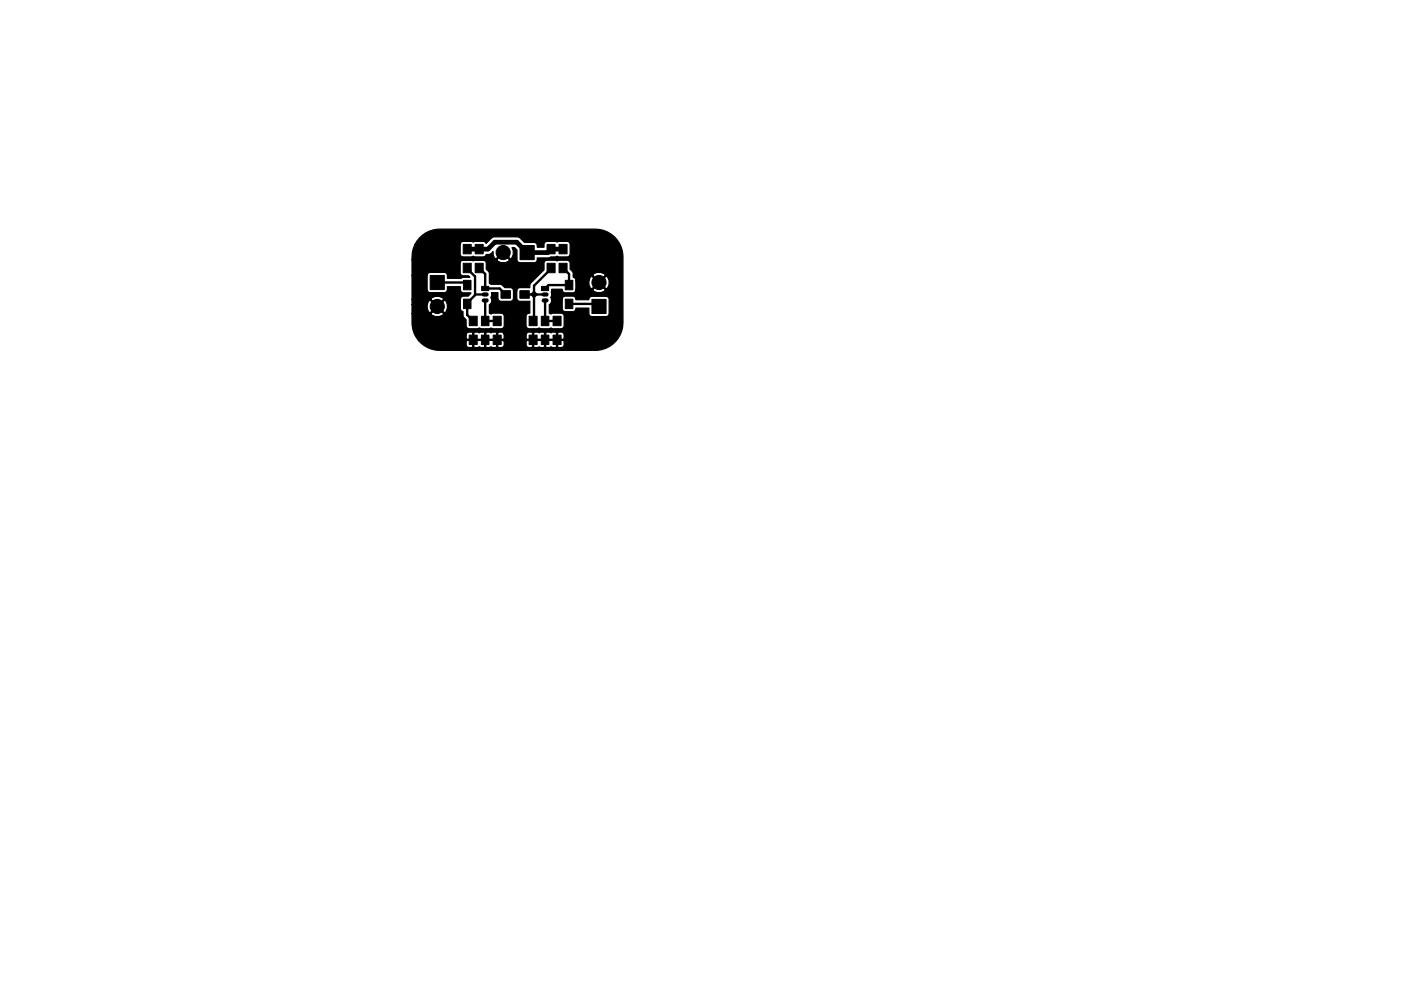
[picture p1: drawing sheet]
<svg xmlns="http://www.w3.org/2000/svg" width="297mm" height="210mm" viewBox="0 0 297 210" stroke-linecap="round" stroke-linejoin="round" font-family="sans-serif">
<g fill="#000" stroke="#000" stroke-width=".21">
<path d="M91.2 58.4h3v3h-3zM98.2 51.9h1.7v2h-1.7zM98.2 55.9h1.7v2h-1.7zM100.8 55.9h1.6v2h-1.6zM100.8 51.9h1.6v2h-1.6zM110.3 52.1h3v3h-3zM116 51.9h1.7v2h-1.7zM116 55.9h1.7v2h-1.7zM118.5 55.9h1.7v2h-1.7zM118.5 51.9h1.7v2h-1.7zM99.5 71.1h1.7v2h-1.7zM99.5 67.1h1.7v2h-1.7z"/>
<path d="M98.3 59.5h1.6v2h-1.6zM98.3 63.5h1.6v2h-1.6zM102.1 60.8h1.5v.9h-1.5zM102.1 71.1h1.6v2h-1.6zM102.1 67.1h1.6v2h-1.6zM104.6 67.1h1.7v2h-1.7zM104.6 71.1h1.7v2h-1.7zM106.2 61.7h2v1.6h-2zM112.2 71.1h1.7v2h-1.7zM112.2 67.1h1.7v2h-1.7zM110.2 61.7h2v1.6h-2zM114.8 60.8h1.5v.9h-1.5z"/>
<path d="M114.8 71.1h1.6v2h-1.6zM114.8 67.1h1.6v2h-1.6zM117.3 67.1h1.7v2h-1.7zM117.3 71.1h1.7v2h-1.7zM119.8 59.5h1.7v2h-1.7zM119.8 63.5h1.7v2h-1.7zM125.5 63.5h3v3h-3z"/>
<circle cx="106.7" cy="53.6" r="1.5"/>
<circle cx="127" cy="59.9" r="1.5"/>
<circle cx="92.7" cy="65" r="1.5"/>
</g>
<path d="M102.6 63.7h.6M102.6 62.5h.6M115.3 63.7h.6M115.3 62.5h.6" fill="none" stroke="#000" stroke-width=".9"/>
<path d="M92.7 59.9h5.8l.6 .6M99.1 56.9l1.6 1.8v3.9l-1.6 1.7v2.5l1.2 1.3M101.6 56.9l1.3 1.2v3.1h3.1l1.2 1.3M116.8 56.9l-3.6 3.7v7.3l-.2 .2M119.4 56.9l1.2 1.2v2.4h-4.3l-.7 .7M100.7 62.5h2.2M102.9 63.7v4.4h2.5M111.2 62.5h4.4M113.2 62l.5 .5-.5 .5-.5-.5zM115.6 63.7v4.4h2.5M120.6 64.5h5.9l.5 .5" fill="none" stroke="#000" stroke-width=".5"/>
<path d="M99.1 52.9h4.3l1.5-1.5h4.7l2.2 2.2h4.3l.7-.7h2.6" fill="none" stroke="#000" stroke-width="1"/>
<path d="M88.9 50.5a5.9 5.9 0 0 1 4.3-1.9l33.9 .1a5.9 5.9 0 0 1 5 5.8l-.1 14.8a5.9 5.9 0 0 1-5.8 5h-33.8a5.8 5.8 0 0 1-3.5-1.9h9.9v.8l.6 .5h.6l.2-.1v-1.4h.3v1.4l.1 .1h.7l.3-.1 .3 .1h.7l.1-.1v-1.4h.3v1.4l.2 .1h.6l.3-.1 .3 .1h.7l.2-.1v-1.4h.2v1.4l.2 .1h.7l.4-.2 .1-1.1h4.6l.1 1.1 .5 .2h.6l.2-.1v-1.4h.3v1.4l.1 .1h.7l.3-.1 .3 .1h.7l.1-.1v-1.4h.3v1.4l.2 .1h.6l.3-.1 .3 .1h.7l.2-.1v-1.4h.2v1.4l.2 .1h.7l.5-.5v-.8l-.2-.2h-7.7l-.2 .2h-4.6l-.2-.2-17.8 .2-1-1.4h10.9v.8l.2 .2h1.2v-1.4h.3v1.4h2.2v-1.4h.3v1.4h2.3v-1.4h.2v1.4h1.2l.2-.2v-.8h4.6v.8l.2 .2h1.2v-1.4h.3v1.4h2.2v-1.4h.3v1.4h2.3v-1.4h.2v1.4h1.2l.2-.2v-.8l-.5-.5h-.7l-.2 .1-1.1-.1-.3 .1-.3-.1h-.6l-.2 .1-1.1-.1-.3 .1-.3-.1h-.7l-.1 .1-1.1-.1-.6 .5h-4.6l-.5-.5h-.7l-.2 .1-1.1-.1-.3 .1-.3-.1h-.6l-.2 .1-1.1-.1-.3 .1-.3-.1h-.7l-.1 .1-1.1-.1-.6 .5h-10.9l-.1-.3a9.3 9.3 0 0 1-.4-4.2h4l.1 .4a1.78 1.78 0 0 0 2.5-.4l-1.3-1.3-1.3 1.3h-4v-1.9h3.2v.9l.3 .7 .3 .2 1.3-1.4h.4l1.3 1.4 .3-.2a1.78 1.78 0 0 0-.3-2.5l-1.3 1.3h-.4l-1.3-1.3-.3 .1-.3 .8h-3.2v-1.1h4l1.3 1.3 1.3-1.3a1.66 1.66 0 0 0-2.6 0h-4v-5.1h3.2v3a.65 .65 0 0 0 .6 .7l3.3-.1 .3-.3 .1-.9h2.7v.7a.65 .65 0 0 0 .7 .6h1.5l-.5 .7h-1a.65 .65 0 0 0-.7 .7l.1 2.2 .5 .4v1.1l.6 .7 .1 1.4 .6 .4h1.7a.64 .64 0 0 1 .9 0h1.6l.4-.1 .5 .1h1.7a.65 .65 0 0 0 .6-.6v-2l-.2-.5-.4-.1h-1.7a.55 .55 0 0 1-.8 0v-1.8l.2-.2a1.06 1.06 0 0 0 .1-1.4l.2-.6-.1-.4h1.4v1.2l.2 .4 .4 .2h2a.65 .65 0 0 0 .7-.6v-1.6h.7v1.6l.2 .4 .4 .2h2.1v2.6h-.4l-.3 .4-.1 2.2a.65 .65 0 0 0 .7 .6h1.7l.4-.1 .5 .1h1.6a.64 .64 0 0 1 .9 0h1.7l.4-.1 .2-.5v-2a.65 .65 0 0 0-.6-.6h-1.7l-.5 .1-.3-.1v-1.8a1.01 1.01 0 0 0 .4-1.2h2.3v2a.65 .65 0 0 0 .6 .6h1.9l.3-.4 .1-.3h2.8v1.1a.65 .65 0 0 0 .6 .7h3l.5-.2 .1-.5v-3a.65 .65 0 0 0-.6-.6h-3l-.5 .2-.1 .5h-2.8v-.1a.65 .65 0 0 0-.6-.7l-1.9 .1-.4 .6h-2.3l-.1-.4a1.01 1.01 0 0 0 .1-1.1l.1-.6h2.2l.1 .3 .3 .4h1.9a.65 .65 0 0 0 .6-.6h3.6l.1 .3a1.78 1.78 0 0 0 2.5-.3l-1.3-1.4-1.3 1.4h-3.6v-1.9h2.8v.8l.3 .7 .3 .2 1.3-1.4h.4l1.3 1.4 .3-.2a1.78 1.78 0 0 0-.3-2.5l-1.3 1.3h-.4l-1.3-1.3-.3 .2-.3 .8h-2.8l-.2-.6-.4-.2v-.4h4.2l1.3 1.4 1.3-1.4-.1-.3a1.78 1.78 0 0 0-2.5 .3h-4.2v-.6l-.6-.7v-1.2l-.2-.5-.5-.2h-1.7a.62 .62 0 0 1-.8 0h-1.7l-.5 .2-.2 .5v1.4l-2.7 2.7-.2 .3-.1 .8-2.1-.1-.4 .2-.2 .5h-.7a.65 .65 0 0 0-.7-.7h-1.2l-.7-.6-2.2-.1-.3-.2v-2l-.1-.3-.6-.7-.1-1.5-.6-.4h-1.6a.62 .62 0 0 1-.9 0h-1.7l-.4 .2-.2 .5v2a.65 .65 0 0 0 .6 .6h1.1l.3 .3h-1.3l-.5 .3h-2.9v-.7a.65 .65 0 0 0-.7-.6h-3l-.4 .2-.2 .4h-3.2v-3.3h17.9a1.66 1.66 0 0 0 2.7 0l-1.3-1.3-1.4 1.3h-17.9v-.6a5.7 5.7 0 0 1 .6-2.6h9.6v2a.65 .65 0 0 0 .6 .6h1.7l.4-.2 .5 .2h1.6l.5-.2 .2-.3 .8-.1 .6-.5 .1 .7 .2 .7 .4 .1 1.5-1.5 1.5 1.5a1.75 1.75 0 0 0 .4-2.4h.5l.5 .5v2.1l.2 .4 .5 .2h3a.74 .74 0 0 0 .6-1h2.2l.7-.2h.9a.62 .62 0 0 1 .8 0h1.7l.5-.2 .2-.4v-2a.65 .65 0 0 0-.7-.7h-1.7l-.4 .2-.4-.2h-1.7a.65 .65 0 0 0-.7 .7v.6h-1.4a.77 .77 0 0 0-.6-1.1h-2.1l-.8-.8-.8-.4-4.8 .1a3 3 0 0 0-1.7 1.3l-.2-.2-.5-.2h-1.6l-.5 .2-.4-.2h-1.7a.65 .65 0 0 0-.6 .7h-9.6z" fill="#000" stroke="#000" stroke-width=".25"/>
</svg>
